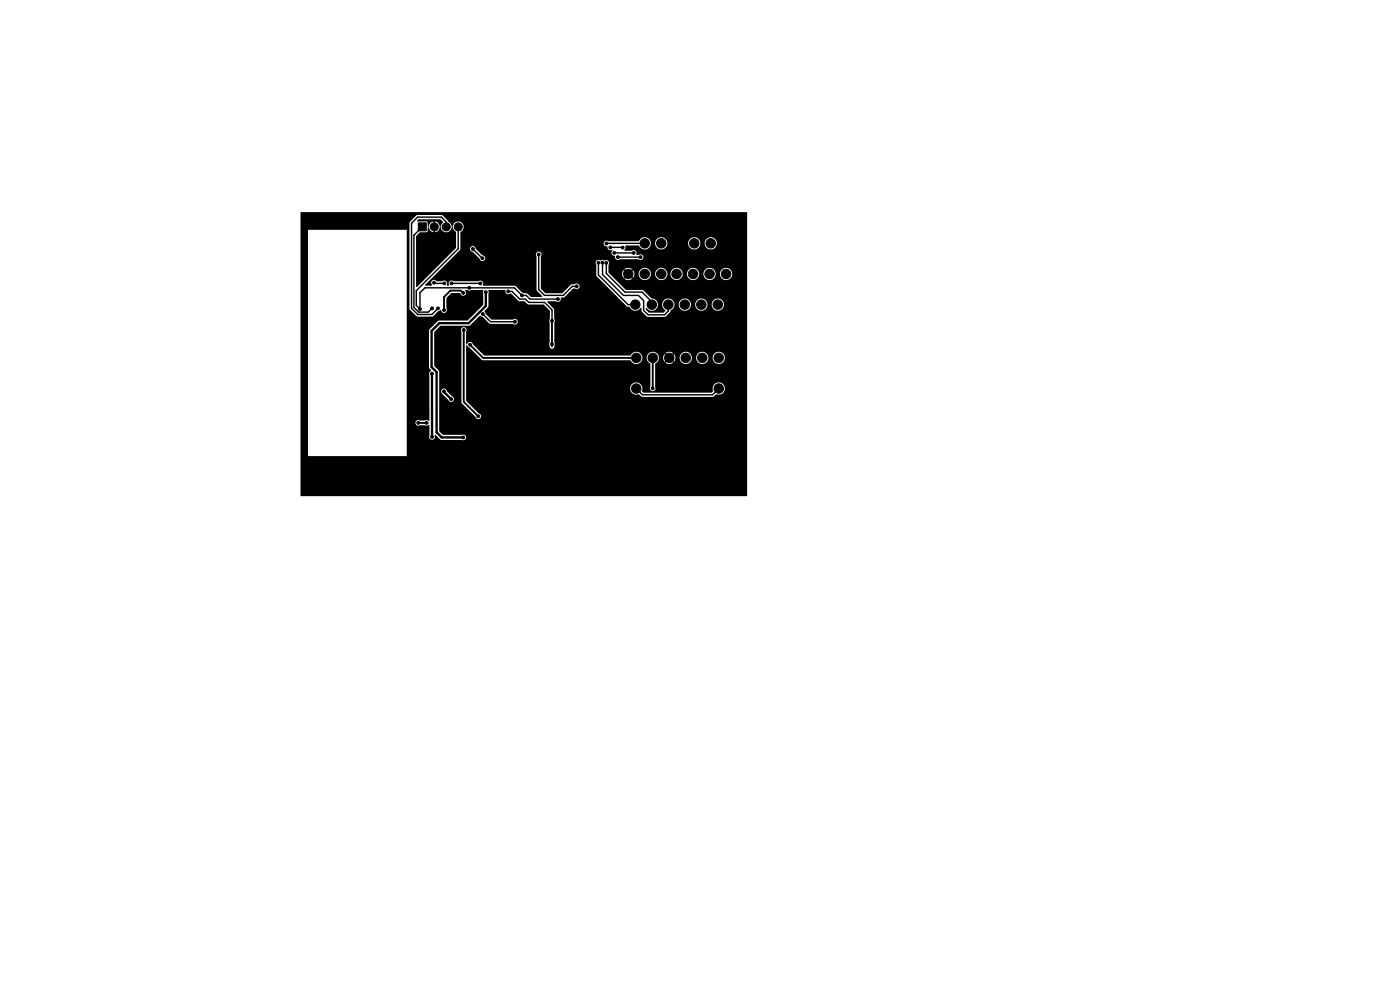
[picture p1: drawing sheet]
<svg xmlns="http://www.w3.org/2000/svg" width="297mm" height="210mm" viewBox="0 0 297 210" stroke-linecap="round" stroke-linejoin="round" font-family="sans-serif">
<g fill="#000" stroke="#000" stroke-width=".21">
<path d="M88.7 47.3h1.7v1.7h-1.7z"/>
<circle cx="89.1" cy="51.3" r=".3"/>
<circle cx="92.1" cy="60" r=".3"/>
<circle cx="92.1" cy="48.1" r=".85"/>
<circle cx="94.7" cy="48.1" r=".85"/>
<circle cx="97.2" cy="48.1" r=".85"/>
<circle cx="100.3" cy="52.8" r=".3"/>
<circle cx="102.3" cy="54.8" r=".3"/>
<circle cx="105.2" cy="58.7" r=".3"/>
<circle cx="114.3" cy="54" r=".3"/>
<circle cx="123.8" cy="55.3" r=".3"/>
<circle cx="127" cy="55.7" r=".3"/>
<circle cx="127.8" cy="55.7" r=".3"/>
<circle cx="128.6" cy="55.8" r=".3"/>
<circle cx="128.6" cy="51.7" r=".3"/>
<circle cx="129.5" cy="52.5" r=".3"/>
<circle cx="130.3" cy="53.7" r=".3"/>
<circle cx="131.1" cy="54.5" r=".3"/>
<circle cx="131.2" cy="56.7" r=".3"/>
<circle cx="132.1" cy="52.5" r=".3"/>
<circle cx="133.3" cy="58.1" r="1"/>
<circle cx="134.4" cy="53.7" r=".3"/>
<circle cx="135.9" cy="54.6" r=".3"/>
<circle cx="136.8" cy="58.1" r="1"/>
<circle cx="136.8" cy="51.6" r="1"/>
<circle cx="138.5" cy="53.7" r=".3"/>
<circle cx="140.3" cy="58.1" r="1"/>
<circle cx="140.3" cy="51.6" r="1"/>
<circle cx="143.5" cy="58.1" r="1"/>
<circle cx="143.8" cy="53.7" r=".3"/>
<circle cx="143.8" cy="51.5" r=".3"/>
<circle cx="147" cy="58.1" r="1"/>
<circle cx="147.3" cy="51.6" r="1"/>
<circle cx="149.5" cy="54.5" r=".3"/>
<circle cx="150.5" cy="58.1" r="1"/>
<circle cx="150.8" cy="51.6" r="1"/>
<circle cx="154" cy="58.1" r="1"/>
<circle cx="87.8" cy="67.9" r=".3"/>
<circle cx="87.8" cy="79.4" r=".3"/>
<circle cx="89.1" cy="65.6" r=".3"/>
<circle cx="91.6" cy="79.3" r=".3"/>
<circle cx="91.7" cy="65.4" r=".3"/>
<circle cx="92.9" cy="65.4" r=".3"/>
<circle cx="93.7" cy="72.7" r=".3"/>
<circle cx="93.7" cy="74.2" r=".3"/>
<circle cx="94.2" cy="65.8" r=".3"/>
<circle cx="94.2" cy="60.1" r=".3"/>
<circle cx="94.4" cy="73.4" r=".3"/>
<circle cx="94.4" cy="71.9" r=".3"/>
<circle cx="94.4" cy="75" r=".3"/>
<circle cx="95.2" cy="72.7" r=".3"/>
<circle cx="95.2" cy="74.2" r=".3"/>
<circle cx="95.8" cy="60.1" r=".3"/>
<circle cx="95.9" cy="71.9" r=".3"/>
<circle cx="95.9" cy="73.4" r=".3"/>
<circle cx="95.9" cy="75" r=".3"/>
<circle cx="96.7" cy="72.7" r=".3"/>
<circle cx="96.7" cy="74.2" r=".3"/>
<circle cx="98.3" cy="62.1" r=".3"/>
<circle cx="98.4" cy="70" r=".3"/>
<circle cx="99.6" cy="61.1" r=".3"/>
<circle cx="99.7" cy="73.1" r=".3"/>
<circle cx="101.9" cy="60.1" r=".3"/>
<circle cx="102.4" cy="66.6" r=".3"/>
<circle cx="103.1" cy="62" r=".3"/>
<circle cx="103.9" cy="78.8" r=".3"/>
<circle cx="105.6" cy="79.8" r=".3"/>
<circle cx="106.4" cy="62.3" r=".3"/>
<circle cx="107.8" cy="61.8" r=".3"/>
<circle cx="109.2" cy="68.3" r=".3"/>
<circle cx="110.7" cy="62.7" r=".3"/>
<circle cx="117.1" cy="73" r=".3"/>
<circle cx="117.1" cy="68" r=".3"/>
<circle cx="118.4" cy="63.4" r=".3"/>
<circle cx="122.4" cy="60.7" r=".3"/>
<circle cx="126.2" cy="60.7" r=".3"/>
<circle cx="134.8" cy="64.6" r="1"/>
<circle cx="135" cy="75.9" r="1"/>
<circle cx="138.3" cy="64.6" r="1"/>
<circle cx="138.5" cy="75.9" r="1"/>
<circle cx="141.8" cy="64.6" r="1"/>
<circle cx="142" cy="75.9" r="1"/>
<circle cx="145.3" cy="64.6" r="1"/>
<circle cx="145.5" cy="75.9" r="1"/>
<circle cx="148.8" cy="64.6" r="1"/>
<circle cx="149" cy="75.9" r="1"/>
<circle cx="150.5" cy="61.5" r=".3"/>
<circle cx="150.5" cy="68" r=".3"/>
<circle cx="152.3" cy="64.6" r="1"/>
<circle cx="152.5" cy="75.9" r="1"/>
<circle cx="154" cy="61.5" r=".3"/>
<circle cx="154" cy="68" r=".3"/>
<circle cx="87" cy="86.2" r=".3"/>
<circle cx="88.7" cy="89.7" r=".3"/>
<circle cx="90.5" cy="89.7" r=".3"/>
<circle cx="91.3" cy="97.3" r=".3"/>
<circle cx="91.7" cy="92.7" r=".3"/>
<circle cx="93.7" cy="95.3" r=".3"/>
<circle cx="94.2" cy="83" r=".3"/>
<circle cx="95.5" cy="90" r=".3"/>
<circle cx="95.7" cy="84.7" r=".3"/>
<circle cx="98.3" cy="92.8" r=".3"/>
<circle cx="101.1" cy="95" r=".3"/>
<circle cx="101.2" cy="91.2" r=".3"/>
<circle cx="101.4" cy="88.3" r=".3"/>
<circle cx="111" cy="98.3" r=".3"/>
<circle cx="119.6" cy="85.5" r=".3"/>
<circle cx="122.4" cy="85.5" r=".3"/>
<circle cx="129.6" cy="83.4" r=".3"/>
<circle cx="135" cy="82.4" r="1"/>
<circle cx="138.5" cy="82.4" r=".3"/>
<circle cx="152.5" cy="82.4" r="1"/>
</g>
<g fill="none" stroke="#000" stroke-width=".3">
<path d="M89.6 48.1l-1.8 1.8v15.3l1 1h2l.8-.8M92.1 60l.1 .1h2M94.7 48.1v-1l-1.1-1h-5l-1.3 1.2v18.1l1.3 1.3h3l1.3-1.3M97.2 48.1v4.7l-8.9 8.9v3.1l.8 .8v-3.5l1-1h19l1.6 1.6h.9l.8 .8h6M100.3 52.8l2 2M114.3 54v7.4l1.2 1.3h4l1.9-2h1M127 55.7v2.6l6.2 6.3h1.6M127 55.7h.1M127.8 55.7v2.5l4.5 4.5h3.1l1.1 1.1v2l1 1h3.5l.8-.8v-1.4M128.6 55.8v2.2l4 4h3.6l2.1 2v.6M129.5 52.5h2.6M130.3 53.7h4.1"/>
<path d="M131.1 54.5l4.8 .1M132.1 52.5h.1M136.8 51.6l-8.2 .1M95.8 60.1h6.1M99.6 61.1h.1M102.4 66.6l1.7 1.7h5.1M107.8 61.8h.8l1.7 1.7h1.2l.7 .7h3.3l1.6 1.5v2.3M135 82.4l1.3 1.4h14.8l1.4-1.4"/>
</g>
<path d="M98.3 62.1l-.5-.4h-2.3l-1.3 1.3v2.8M98.3 62.1h.1M98.4 70v15.2l3 3.1M99.7 73.1l2.8 2.8h32.5M117.1 68v5.5M117.1 68h.1M138.5 75.9v6.5M88.7 89.7h.1M88.7 89.7h1.8M138.5 82.4h.1" fill="none" stroke="#000" stroke-width=".4"/>
<path d="M91.6 79.3v13.4M103.1 62v2.9l-3.7 3.7h-6.2l-1.6 1.6v7.7l1 1v12.8l1.1 1.1h4.6M91.6 86.9h.1M94.2 83l1.5 1.7" fill="none" stroke="#000" stroke-width=".5"/>
<path d="M89 49.3l1.6-.1 .2-1h.2a1.14 1.14 0 0 0 1 1.1v-.7h.3v.7a1.34 1.34 0 0 0 1.1-1.2 1.24 1.24 0 0 0 1.3 1.2 1.24 1.24 0 0 0 1.2-1.2l.4 .8 .5 .4-.1 3.3-8.3 8.3-.1-.1v-10.7zM88.5 46.8l.3-.3h4.6l.6 .6-.5 1h-.2a1.2 1.2 0 0 0-1-1.1v.6h-.3v-.6a1.34 1.34 0 0 0-1.1 1.1l-.2-.1-.1-1h-2zM63.8 45.1l94.6-.1 .1 60.2h-94.7v-8.4h22.5v-48h-21v48h-1.5v-49.5h23.1v18.3l1.7 1.6h3.1l1.2-1.2 .6-.2 .1 .1a.61 .61 0 0 0 .8 .4 .61 .61 0 0 0 .3-.9v-2.2l1.1-1h1.7a.66 .66 0 0 0 .8 .5 .66 .66 0 0 0 .5-.8l-.1-.2 .1-.2 .7 .2 .5-.2h2.5v3.2l-3.3 3.3h-6.1l-2 1.9-.1 .2v7.8l.5 .7a.69 .69 0 0 0-.4 .9v9.7l-.1 .1-.4-.2-1.6 .1a.61 .61 0 0 0-.9 .5 .61 .61 0 0 0 1 .5l1.5 .1 .5-.1v2.2a.61 .61 0 0 0 .5 .9 .61 .61 0 0 0 .6-.9l.2-.1 1.2 1h4.5a.61 .61 0 0 0 .8-.5 .61 .61 0 0 0-.8-.6h-4.1l-.8-.8v-8.5h.4l.1 .6 1.5 1.5a.61 .61 0 0 0 1 0 .61 .61 0 0 0-.3-.9l-1.1-1.2a.61 .61 0 0 0-.6-.5 .61 .61 0 0 0-.6 .5h-.4l-.1-4.2-1-1.1v-7.2l.5-.5h5.2l.1 15.4 3 3.2a.61 .61 0 0 0 1 .2 .61 .61 0 0 0-.4-1l-2.6-2.7v-2.7h34.8v.2a1.41 1.41 0 0 0 1.9 1.2l.7 .5h14.9l.7-.5a1.34 1.34 0 0 0 1.9-1.1 1.34 1.34 0 0 0-1.5-1.5 1.34 1.34 0 0 0-1.1 1.9l-.3 .3h-14.4l-.3-.3a1.31 1.31 0 0 0-.9-1.8 1.31 1.31 0 0 0-1.6 1.1h-34.8v-9l.2-.1 3.3 3.2h31.3a1.35 1.35 0 0 0 1.5 .8 1.35 1.35 0 0 0 1.1-1.4h.9l.2 .8 .6 .5v4.9a.61 .61 0 0 0 .4 1 .61 .61 0 0 0 .6-1v-4.9l.6-.5 .2-.8h.9l.3 .9 .5-.5 .2 .2-.5 .5a1.29 1.29 0 0 0 1.6 0l-.5-.5 .2-.2 .5 .5 .3-.9h.9v.2a1.3 1.3 0 0 0 1.4 1.2 1.3 1.3 0 0 0 1.2-1.4h.9v.2a1.3 1.3 0 0 0 1.4 1.2 1.3 1.3 0 0 0 1.2-1.4h.9v.2a1.3 1.3 0 0 0 2 1 1.3 1.3 0 0 0 0-2.2 1.3 1.3 0 0 0-2 1h-.9v-.1a1.3 1.3 0 0 0-1.4-1.1 1.3 1.3 0 0 0-1.2 1.2h-.9v-.1a1.3 1.3 0 0 0-1.4-1.1 1.3 1.3 0 0 0-1.2 1.2h-.9l-.3-.7-.5 .5-.2-.2 .5-.5a1.29 1.29 0 0 0-1.6 0l.5 .5-.2 .2-.5-.5-.3 .7h-.9a1.3 1.3 0 0 0-1.3-1.2 1.3 1.3 0 0 0-1.3 1.2h-.9v-.1a1.35 1.35 0 0 0-1.2-1.1 1.35 1.35 0 0 0-1.4 .8h-31l-2.4-2.4a.66 .66 0 0 0-.6-.5 .66 .66 0 0 0-.7 .5l-.1-.1v-2.6a.6 .6 0 0 0-.3-.9 .6 .6 0 0 0-.8 .5h-5.2l.9-.8h6.1l2.2-2.2 .6 .3 1.6 1.5h4.8a.62 .62 0 0 0 .9 0 .62 .62 0 0 0 0-.9 .62 .62 0 0 0-.9 0h-4.5l-1.2-1.2-.3-.5 .8-1.1v-3.4l3.6-.1a.75 .75 0 0 0 .3 .8 .75 .75 0 0 0 .9 0l1.7 1.6h1.2l.8 .7h3.2l1.3 1.3-.1 7.4a.58 .58 0 0 0 .6 .7 .58 .58 0 0 0 .6-.7v-5.3l-.1-.4v-1.9l-1.5-1.6 .1-.2h1.8a.66 .66 0 0 0 .8 0 .66 .66 0 0 0 .2-.8l.8-.1 1.8-1.8h.3a.62 .62 0 0 0 .9 0 .62 .62 0 0 0 0-.9 .62 .62 0 0 0-.9 0l-.8 .1-1.8 1.8h-3.6l-1-1v-5.5h11.7l.2 2.9 6.5 6.5a.72 .72 0 0 1 .8 .5 1.41 1.41 0 0 0 2.1-.3l.2 .8 1.2 1.1h3.7l1.4-1.5a1.29 1.29 0 0 0 .6-1.2h.9v.2a1.3 1.3 0 0 0 1.4 1.2 1.3 1.3 0 0 0 1.2-1.4h.9v.2a1.3 1.3 0 0 0 1.4 1.2 1.3 1.3 0 0 0 1.2-1.4h.9v.2a1.3 1.3 0 0 0 2 1 1.3 1.3 0 0 0 0-2.2 1.3 1.3 0 0 0-2 1h-.9l-.1-.2a1.3 1.3 0 0 0-1.3-1 1.3 1.3 0 0 0-1.2 1.2h-.9l-.1-.2a1.3 1.3 0 0 0-1.3-1 1.3 1.3 0 0 0-1.2 1.2h-.9l-.1-.2a1.33 1.33 0 0 0-2.1-.7 1.33 1.33 0 0 0 .3 2.3l-.4 .4h-3.1l-.7-.6 .1-.4a1.35 1.35 0 0 0 2.3 0 1.35 1.35 0 0 0-1.2-2l-1.8-1.8h-3.6l-3.5-3.5h2.7l.3 .9 .5-.5 .2 .2-.5 .5a1.29 1.29 0 0 0 1.6 0l-.5-.5 .2-.2 .5 .5 .3-.9h.9v.2a1.3 1.3 0 0 0 1.4 1.2 1.3 1.3 0 0 0 1.2-1.4h.9v.2a1.3 1.3 0 0 0 1.4 1.2 1.3 1.3 0 0 0 1.2-1.4h.6v.2a1.3 1.3 0 0 0 1.4 1.2 1.3 1.3 0 0 0 1.2-1.4h.9v.2a1.3 1.3 0 0 0 1.4 1.2 1.3 1.3 0 0 0 1.2-1.4h.9v.2a1.3 1.3 0 0 0 1.4 1.2 1.3 1.3 0 0 0 1.2-1.4h.9v.2a1.3 1.3 0 0 0 2 1 1.3 1.3 0 0 0 0-2.2 1.3 1.3 0 0 0-2 1h-.9v-.2a1.3 1.3 0 0 0-1.4-1 1.3 1.3 0 0 0-1.2 1.2h-.9v-.2a1.3 1.3 0 0 0-1.4-1 1.3 1.3 0 0 0-1.2 1.2h-.9v-.2a1.3 1.3 0 0 0-1.4-1 1.3 1.3 0 0 0-1.2 1.2h-.6v-.2a1.3 1.3 0 0 0-1.4-1 1.3 1.3 0 0 0-1.2 1.2h-.9v-.2a1.3 1.3 0 0 0-1.4-1 1.3 1.3 0 0 0-1.2 1.2h-.9l-.3-.7-.5 .5-.2-.2 .5-.5a1.29 1.29 0 0 0-1.6 0l.5 .5-.2 .2-.5-.5-.3 .7h-2.7l-.2-.2v-1.6a.67 .67 0 0 0 0-.9 .67 .67 0 0 0-.9-.1l-.5-.1-.4 .1a.6 .6 0 0 0-.9 .5h-11.7v-1.3a.62 .62 0 0 0 0-.8 .62 .62 0 0 0-.9 0 .62 .62 0 0 0 0 .8v7.1l1.2 1.3v.2h-2.4l-.8-.7-1.1-.3-1.5-1.4h-6.7a.7 .7 0 0 0-.1-.9 .7 .7 0 0 0-.9 0l-5.3-.1a.65 .65 0 0 0-.9 .1 .65 .65 0 0 0 0 .8l-.4 .1-.2-.1a.63 .63 0 0 0-.1-.9 .63 .63 0 0 0-.8 .1l-1.2-.1a.64 .64 0 0 0-1 0 .64 .64 0 0 0 .1 .9l-1.4 .1-.1-.1 7.4-7.5 .1-.3h2a.67 .67 0 0 0 .6 .7l1.5 1.5a.62 .62 0 0 0 .7 .4 .62 .62 0 0 0 .5-.7 .62 .62 0 0 0-.7-.5l-1.4-1.4a.61 .61 0 0 0-.6-.5 .61 .61 0 0 0-.6 .5h-2v-1.1h30.3v.1a.74 .74 0 0 0 .8 .6 .7 .7 0 0 0 .3 .7 .7 .7 0 0 0 .8 0v.1a.68 .68 0 0 0-.1 .8 .68 .68 0 0 0 .7 .4 .64 .64 0 0 0 .2 .8 .64 .64 0 0 0 .8-.1h4a.62 .62 0 0 0 .8-.1 .62 .62 0 0 0 0-.8 .62 .62 0 0 0-.8 0h-.5a.69 .69 0 0 0-.2-.9 .69 .69 0 0 0-.8 0h-1.5l.2-.6v-.5h2.8a1.35 1.35 0 0 0 1.5 .8 1.35 1.35 0 0 0 1.1-1.4h.9v.2a1.3 1.3 0 0 0 1.4 1.2 1.3 1.3 0 0 0 1.2-1.4h4.4v.2a1.3 1.3 0 0 0 1.4 1.2 1.3 1.3 0 0 0 1.2-1.4h.9v.2a1.3 1.3 0 0 0 2 1 1.3 1.3 0 0 0 0-2.2 1.3 1.3 0 0 0-2 1h-.9l-.1-.2a1.3 1.3 0 0 0-1.3-1 1.3 1.3 0 0 0-1.2 1.2h-4.4l-.1-.2a1.3 1.3 0 0 0-1.3-1 1.3 1.3 0 0 0-1.2 1.2h-.9l-.1-.2a1.36 1.36 0 0 0-1.2-1 1.36 1.36 0 0 0-1.3 .9h-6.5a.6 .6 0 0 0-1 .4h-30.3v-2.3a1.2 1.2 0 0 0 .2-2.1 1.2 1.2 0 0 0-1.9 .9l-.5-.7-1.8-1.8h-5.2l-1.6 1.7h-23.1z" fill="#000"/>
</svg>
